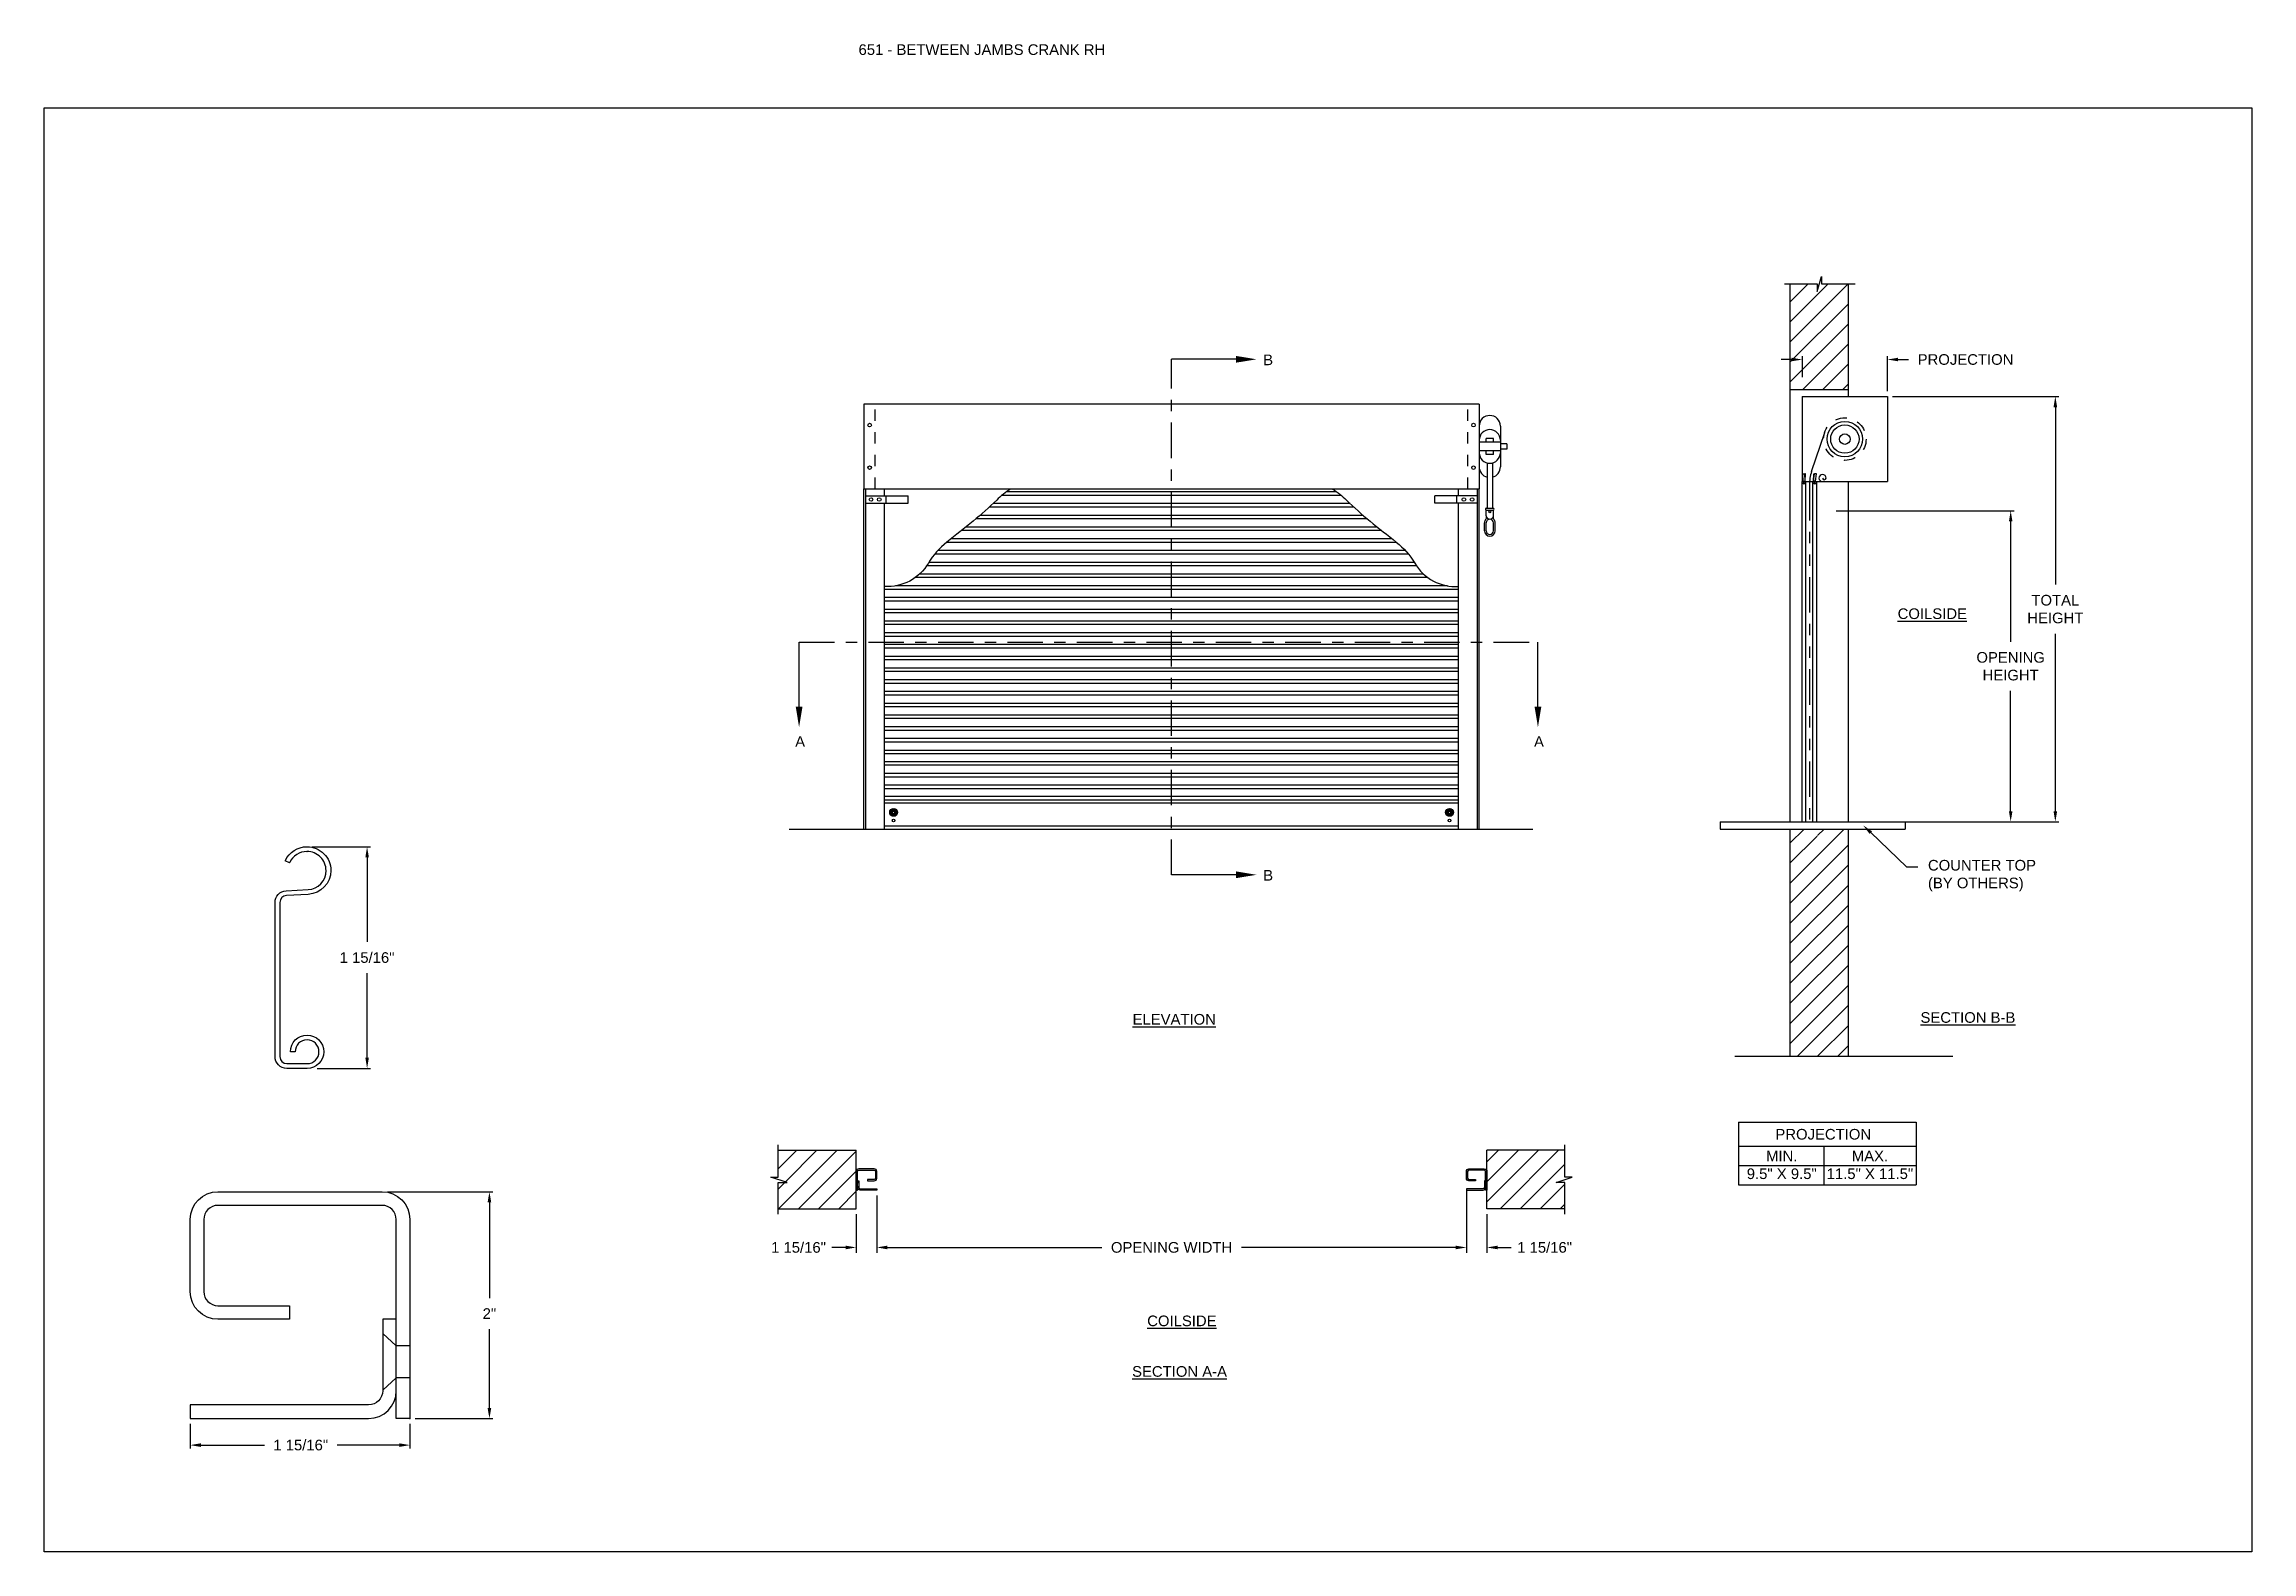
# Model space of a CAD drawing. Header units: inches. Extents: x 169.6 to 213.7, y 214.8 to 266.5.
# Drawn here: x 194.25 to 213.72, y 234.45 to 247.74 of the extents above; entities that cross this region are included whole.
import ezdxf
from ezdxf import colors
from ezdxf.entities.mleader import LeaderData, LeaderLine
from ezdxf.math import Vec2, Vec3

# ---------------------------------------------------------------- set-up
doc = ezdxf.new("R2010")
doc.units = ezdxf.units.IN
doc.header["$LTSCALE"] = 0.25
doc.header["$MEASUREMENT"] = 0
for name, pattern in [('CENTER', [2, 1.25, -0.25, 0.25, -0.25]), ('HIDDEN', [0.375, 0.25, -0.125]), ('PHANTOM', [2.5, 1.25, -0.25, 0.25, -0.25, 0.25, -0.25])]:
    doc.linetypes.add(name, pattern=pattern)
for name, color, linetype in [('ANNOTATIONS', 1, 'Continuous'), ('CRANK RH', 7, 'Continuous'), ('DETAILS', 4, 'Continuous'), ('SECTION CUTS', 6, 'CENTER')]:
    doc.layers.add(name, color=color, linetype=linetype)
doc.styles.add('ARIAL', font='arial.ttf', dxfattribs={"height": 0.09375})
doc.styles.get("Standard").update_dxf_attribs({"font": 'romans.shx'})
doc.dimstyles.new('ARIAL', dxfattribs={"dimtxt": 0.09375, "dimasz": 0.09375, "dimexe": 0.03125, "dimexo": 0.046875, "dimgap": 0.09, "dimtad": 0, "dimtih": 1, "dimtoh": 1, "dimdec": 4, "dimzin": 0, "dimdsep": 46, "dimlunit": 4, "dimtxsty": 'ARIAL', "dimcen": 0.09, "dimadec": 0, "dimazin": 0, "dimtfac": 1, "dimtdec": 4, "dimtix": 1, "dimtofl": 0, "dimtmove": 0, "dimatfit": 3, "dimfxl": 0.18, "dimfrac": 2, "dimtolj": 1, "dimtzin": 0, "dimarcsym": 0})
doc.dimstyles.new('STANDARD$0', dxfattribs={"dimtxt": 0.09375, "dimasz": 0.09375, "dimexe": 0.03125, "dimexo": 0.046875, "dimgap": 0.09, "dimtad": 0, "dimtih": 1, "dimtoh": 1, "dimdec": 4, "dimzin": 0, "dimdsep": 46, "dimtxsty": 'ARIAL', "dimcen": 0.09, "dimadec": 0, "dimazin": 0, "dimtfac": 1, "dimtdec": 4, "dimtofl": 0, "dimtmove": 0, "dimatfit": 1, "dimfxl": 1, "dimtolj": 1, "dimtzin": 0, "dimarcsym": 0})
pattern_1 = [(45, (6.19053, -17.52354), (-0.08838835, 0.08838835), [])]
pattern_2 = [(45, (6.19053, -16.85585), (-0.088388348, 0.088388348), [])]

msp = doc.modelspace()

# ---------------------------------------------------------------- texts
at = {"layer": 'ANNOTATIONS', "insert": (201.43451, 247.74099), "char_height": 0.09375, "width": 6.6097632, "attachment_point": 1, "line_spacing_factor": 0.86134, "style": 'ARIAL'}
msp.add_mtext('651 - BETWEEN JAMBS CRANK RH', dxfattribs=at)
at = {"layer": 'ANNOTATIONS', "char_height": 0.09375, "attachment_point": 2, "style": 'ARIAL'}
for s, insert, width in [('{\\LCOILSIDE}', (210.904, 242.76669), 1.3823677), ('{\\LELEVATION}', (204.21863, 239.18997), 3.0834986), ('{\\LSECTION B-B}', (211.21811, 239.20594), 1.3823677), ('{\\LCOILSIDE}', (204.28587, 236.5306), 1.3823677), ('{\\LSECTION A-A}', (204.26524, 236.08446), 1.3823677)]:
    msp.add_mtext(s, dxfattribs=dict(at, insert=insert, width=width))
for s, width, insert in [('PROJECTION ', 1.7594917, (209.94228, 238.1763)), ('MIN.\\P9.5" X 9.5" ', 0.6711642, (209.57626, 237.98431)), ('MAX.\\P11.5" X 11.5"', 0.7869326, (210.35391, 237.98431))]:
    msp.add_mtext_dynamic_manual_height_columns(s, width=width, gutter_width=1.36268, heights=[0], dxfattribs=dict(at, insert=insert))
at = {"layer": 'SECTION CUTS', "style": 'ARIAL'}
for s, p in [('B', (205.00295, 244.91153)), ('A', (200.87562, 241.54591)), ('A', (207.39157, 241.54591)), ('B', (205.00295, 240.36581))]:
    msp.add_text(s, height=0.09375, dxfattribs=at).set_placement(p)

# ---------------------------------------------------------------- blocks, each defined once
blk = doc.blocks.new('*D29')
at = {"layer": 'ANNOTATIONS', "color": 0, "lineweight": -2, "transparency": 16777216}
for p, q in [((206.795, 237.637), (206.795, 237.1)), ((201.595, 237.41), (201.595, 237.1)), ((201.689, 237.131), (203.579, 237.131)), ((206.701, 237.131), (204.811, 237.131))]:
    blk.add_line(p, q, dxfattribs=at)
at = {"layer": 'ANNOTATIONS', "color": 0, "transparency": 16777216}
for points in [[(201.689, 237.147), (201.689, 237.115), (201.595, 237.131)], [(206.701, 237.147), (206.701, 237.115), (206.795, 237.131)]]:
    blk.add_solid(points, dxfattribs=at)
at = {"layer": 'defpoints', "color": 0, "transparency": 16777216}
for p in [(206.795, 237.684), (201.595, 237.457), (206.795, 237.131)]:
    blk.add_point(p, dxfattribs=at)
at = {"layer": 'ANNOTATIONS', "color": 0, "transparency": 16777216, "insert": (204.195, 237.131), "char_height": 0.09375, "attachment_point": 5, "style": 'ARIAL'}
blk.add_mtext('\\A1;OPENING WIDTH', dxfattribs=at)
blk = doc.blocks.new('*D27')
at = {"layer": 'ANNOTATIONS', "color": 0, "lineweight": -2, "transparency": 16777216}
for p, q in [((195.54, 235.575), (195.54, 235.357)), ((197.478, 235.575), (197.478, 235.357)), ((195.634, 235.388), (196.194, 235.388)), ((197.384, 235.388), (196.837, 235.388))]:
    blk.add_line(p, q, dxfattribs=at)
at = {"layer": 'ANNOTATIONS', "color": 0, "transparency": 16777216}
for points in [[(195.634, 235.404), (195.634, 235.372), (195.54, 235.388)], [(197.384, 235.404), (197.384, 235.372), (197.478, 235.388)]]:
    blk.add_solid(points, dxfattribs=at)
at = {"layer": 'defpoints', "color": 0, "transparency": 16777216}
for p in [(195.54, 235.622), (197.478, 235.622), (195.54, 235.388)]:
    blk.add_point(p, dxfattribs=at)
at = {"layer": 'ANNOTATIONS', "color": 0, "transparency": 16777216, "insert": (196.515, 235.388), "char_height": 0.09375, "attachment_point": 5, "style": 'ARIAL'}
blk.add_mtext('\\A1;1 15/16"', dxfattribs=at)
blk = doc.blocks.new('*D28')
at = {"layer": 'ANNOTATIONS', "color": 0, "lineweight": -2, "transparency": 16777216}
for p, q in [((197.28, 237.622), (198.21, 237.622)), ((198.179, 237.529), (198.179, 236.685)), ((198.179, 235.716), (198.179, 236.411)), ((197.525, 235.622), (198.21, 235.622))]:
    blk.add_line(p, q, dxfattribs=at)
at = {"layer": 'ANNOTATIONS', "color": 0, "transparency": 16777216}
for points in [[(198.163, 237.529), (198.195, 237.529), (198.179, 237.622)], [(198.163, 235.716), (198.195, 235.716), (198.179, 235.622)]]:
    blk.add_solid(points, dxfattribs=at)
at = {"layer": 'defpoints', "color": 0, "transparency": 16777216}
for p in [(197.233, 237.622), (198.179, 237.622), (197.478, 235.622)]:
    blk.add_point(p, dxfattribs=at)
at = {"layer": 'ANNOTATIONS', "color": 0, "transparency": 16777216, "insert": (198.179, 236.548), "char_height": 0.0938, "attachment_point": 5, "style": 'ARIAL'}
blk.add_mtext('\\A1;2"', dxfattribs=at)
blk = doc.blocks.new('*D22')
at = {"layer": 'ANNOTATIONS', "color": 0, "lineweight": -2, "transparency": 16777216}
for p, q in [((201.595, 237.59), (201.595, 237.084)), ((201.414, 237.426), (201.414, 237.084)), ((201.32, 237.131), (201.199, 237.131)), ((201.689, 237.131), (201.783, 237.131))]:
    blk.add_line(p, q, dxfattribs=at)
at = {"layer": 'ANNOTATIONS', "color": 0, "transparency": 16777216}
for points in [[(201.32, 237.147), (201.32, 237.115), (201.414, 237.131)], [(201.689, 237.147), (201.689, 237.115), (201.595, 237.131)]]:
    blk.add_solid(points, dxfattribs=at)
at = {"layer": 'defpoints', "color": 0, "transparency": 16777216}
for p in [(201.595, 237.637), (201.414, 237.472), (201.595, 237.131)]:
    blk.add_point(p, dxfattribs=at)
at = {"layer": 'ANNOTATIONS', "color": 0, "transparency": 16777216, "insert": (200.905, 237.131), "char_height": 0.09375, "attachment_point": 5, "style": 'ARIAL'}
blk.add_mtext('\\A1;1 15/16"', dxfattribs=at)
blk = doc.blocks.new('*D23')
at = {"layer": 'ANNOTATIONS', "color": 0, "lineweight": -2, "transparency": 16777216}
for p, q in [((206.795, 237.59), (206.795, 237.084)), ((206.976, 237.426), (206.976, 237.084)), ((206.701, 237.131), (206.607, 237.131)), ((207.07, 237.131), (207.191, 237.131))]:
    blk.add_line(p, q, dxfattribs=at)
at = {"layer": 'ANNOTATIONS', "color": 0, "transparency": 16777216}
for points in [[(206.701, 237.147), (206.701, 237.115), (206.795, 237.131)], [(207.07, 237.147), (207.07, 237.115), (206.976, 237.131)]]:
    blk.add_solid(points, dxfattribs=at)
at = {"layer": 'defpoints', "color": 0, "transparency": 16777216}
for p in [(206.795, 237.637), (206.976, 237.472), (206.976, 237.131)]:
    blk.add_point(p, dxfattribs=at)
at = {"layer": 'ANNOTATIONS', "color": 0, "transparency": 16777216, "insert": (207.485, 237.131), "char_height": 0.09375, "attachment_point": 5, "style": 'ARIAL'}
blk.add_mtext('\\A1;1 15/16"', dxfattribs=at)
blk = doc.blocks.new('*D24')
at = {"layer": 'ANNOTATIONS', "color": 0, "lineweight": -2, "transparency": 16777216}
for p, q in [((209.664, 244.961), (209.57, 244.961)), ((209.758, 244.807), (209.758, 244.992)), ((210.508, 244.681), (210.508, 244.992)), ((210.601, 244.961), (210.695, 244.961))]:
    blk.add_line(p, q, dxfattribs=at)
at = {"layer": 'ANNOTATIONS', "color": 0, "transparency": 16777216}
for points in [[(209.664, 244.977), (209.664, 244.946), (209.758, 244.961)], [(210.601, 244.977), (210.601, 244.946), (210.508, 244.961)]]:
    blk.add_solid(points, dxfattribs=at)
at = {"layer": 'defpoints', "color": 0, "transparency": 16777216}
for p in [(210.508, 244.961), (209.758, 244.76), (210.508, 244.635)]:
    blk.add_point(p, dxfattribs=at)
at = {"layer": 'ANNOTATIONS', "color": 0, "transparency": 16777216, "insert": (211.197, 244.961), "char_height": 0.09375, "attachment_point": 5, "style": 'ARIAL'}
blk.add_mtext('\\A1;PROJECTION', dxfattribs=at)
blk = doc.blocks.new('*X8')
at = {"color": 0, "linetype": 'Continuous'}
for p, q in [((2.144, 5.299), (2.185, 5.339)), ((2.144, 5.304), (2.18, 5.339)), ((2.144, 5.309), (2.174, 5.339)), ((2.145, 5.294), (2.189, 5.338)), ((2.146, 5.317), (2.167, 5.338)), ((2.147, 5.29), (2.193, 5.336)), ((2.149, 5.287), (2.167, 5.305)), ((2.151, 5.284), (2.168, 5.3)), ((2.154, 5.281), (2.17, 5.297)), ((2.157, 5.278), (2.174, 5.295)), ((2.16, 5.276), (2.178, 5.294)), ((2.164, 5.274), (2.209, 5.319)), ((2.168, 5.272), (2.211, 5.315)), ((2.172, 5.271), (2.212, 5.311)), ((2.177, 5.271), (2.212, 5.306)), ((2.178, 5.316), (2.196, 5.334)), ((2.183, 5.315), (2.2, 5.332)), ((2.183, 5.271), (2.212, 5.3)), ((2.186, 5.313), (2.203, 5.329)), ((2.188, 5.31), (2.205, 5.326)), ((2.189, 5.305), (2.207, 5.323)), ((2.191, 5.273), (2.21, 5.293))]:
    blk.add_line(p, q, dxfattribs=at)
blk = doc.blocks.new('*D25')
at = {"layer": 'ANNOTATIONS', "color": 0, "lineweight": -2, "transparency": 16777216}
for p, q in [((210.055, 243.627), (211.626, 243.627)), ((211.595, 243.534), (211.595, 242.473)), ((211.595, 240.978), (211.595, 242.039)), ((210.055, 240.885), (211.626, 240.885))]:
    blk.add_line(p, q, dxfattribs=at)
at = {"layer": 'ANNOTATIONS', "color": 0, "transparency": 16777216}
for points in [[(211.58, 243.534), (211.611, 243.534), (211.595, 243.627)], [(211.58, 240.978), (211.611, 240.978), (211.595, 240.885)]]:
    blk.add_solid(points, dxfattribs=at)
at = {"layer": 'defpoints', "color": 0, "transparency": 16777216}
for p in [(210.008, 243.627), (210.008, 240.885), (211.595, 240.885)]:
    blk.add_point(p, dxfattribs=at)
at = {"layer": 'ANNOTATIONS', "color": 0, "transparency": 16777216, "insert": (211.595, 242.256), "char_height": 0.09375, "attachment_point": 5, "style": 'ARIAL'}
blk.add_mtext('\\A1;OPENING \\PHEIGHT', dxfattribs=at)
blk = doc.blocks.new('*D26')
at = {"layer": 'ANNOTATIONS', "color": 0, "lineweight": -2, "transparency": 16777216}
for p, q in [((210.554, 244.635), (212.02, 244.635)), ((211.989, 244.541), (211.989, 242.977)), ((211.989, 240.978), (211.989, 242.542)), ((210.554, 240.885), (212.02, 240.885))]:
    blk.add_line(p, q, dxfattribs=at)
at = {"layer": 'ANNOTATIONS', "color": 0, "transparency": 16777216}
for points in [[(211.973, 244.541), (212.005, 244.541), (211.989, 244.635)], [(211.973, 240.978), (212.005, 240.978), (211.989, 240.885)]]:
    blk.add_solid(points, dxfattribs=at)
at = {"layer": 'defpoints', "color": 0, "transparency": 16777216}
for p in [(210.508, 244.635), (210.508, 240.885), (211.989, 240.885)]:
    blk.add_point(p, dxfattribs=at)
at = {"layer": 'ANNOTATIONS', "color": 0, "transparency": 16777216, "insert": (211.989, 242.76), "char_height": 0.0938, "attachment_point": 5, "style": 'ARIAL'}
blk.add_mtext('\\A1;TOTAL \\PHEIGHT', dxfattribs=at)
blk = doc.blocks.new('*D54')
at = {"layer": 'ANNOTATIONS', "color": 0, "lineweight": -2, "transparency": 16777216}
for p, q in [((196.617, 240.665), (197.131, 240.665)), ((197.1, 240.571), (197.1, 239.826)), ((197.1, 238.804), (197.1, 239.549)), ((196.66, 238.71), (197.131, 238.71))]:
    blk.add_line(p, q, dxfattribs=at)
at = {"layer": 'ANNOTATIONS', "color": 0, "transparency": 16777216}
for points in [[(197.085, 240.571), (197.116, 240.571), (197.1, 240.665)], [(197.085, 238.804), (197.116, 238.804), (197.1, 238.71)]]:
    blk.add_solid(points, dxfattribs=at)
at = {"layer": 'defpoints', "color": 0, "transparency": 16777216}
for p in [(196.571, 240.665), (196.613, 238.71), (197.1, 238.71)]:
    blk.add_point(p, dxfattribs=at)
at = {"layer": 'ANNOTATIONS', "color": 0, "transparency": 16777216, "insert": (197.1, 239.687), "char_height": 0.09375, "attachment_point": 5, "style": 'ARIAL'}
blk.add_mtext('\\A1;1 15/16"', dxfattribs=at)

# ---------------------------------------------------------------- dimensions: what is measured, and where the dimension line sits
at = {"layer": 'ANNOTATIONS'}
dim = msp.add_linear_dim(base=(210.50761, 244.96116), p1=(209.75761, 244.76043), p2=(210.50761, 244.63462), text='PROJECTION', dimstyle='STANDARD$0', dxfattribs=at)
dim.commit()
dim.dimension.update_dxf_attribs({"geometry": '*D24', "text_midpoint": (211.19672, 244.96116), "dimtype": 160})
for base, p1, p2, text, picture, middle in [((211.98893, 240.88462), (210.50761, 244.63462), (210.50761, 240.88462), 'TOTAL \\PHEIGHT', '*D26', (211.98893, 242.75962)), ((211.59518, 240.88462), (210.00792, 243.62742), (210.00792, 240.88462), 'OPENING \\PHEIGHT', '*D25', (211.59518, 242.25602))]:
    dim = msp.add_linear_dim(base=base, p1=p1, p2=p2, angle=90, text=text, dimstyle='STANDARD$0', dxfattribs=at)
    dim.commit()
    dim.dimension.update_dxf_attribs({"geometry": picture, "text_midpoint": middle})
dim = msp.add_linear_dim(base=(197.10013, 238.70996), p1=(196.57056, 240.66477), p2=(196.61273, 238.70996), angle=90, text='1 15/16"', dimstyle='STANDARD$0', dxfattribs=at)
dim.commit()
dim.dimension.update_dxf_attribs({"geometry": '*D54', "text_midpoint": (197.10013, 239.68737), "dimtype": 160})
for base, p2, angle, picture, middle in [((198.179, 237.62233), (197.23263, 237.62233), 90, '*D28', (198.179, 236.54773)), ((195.54013, 235.38803), (195.54013, 235.62233), 180, '*D27', (196.51506, 235.38803))]:
    dim = msp.add_linear_dim(base=base, p1=(197.47763, 235.62233), p2=p2, angle=angle, dimstyle='ARIAL', dxfattribs=at)
    dim.commit()
    dim.dimension.update_dxf_attribs({"geometry": picture, "text_midpoint": middle, "dimtype": 160})
for base, p1, p2, picture, middle in [((201.59531, 237.13098), (201.41367, 237.47248), (201.59531, 237.63664), '*D22', (200.90464, 237.13098)), ((206.97617, 237.13098), (206.79453, 237.63654), (206.97617, 237.47248), '*D23', (207.4852, 237.13098))]:
    dim = msp.add_linear_dim(base=base, p1=p1, p2=p2, text='1 15/16"', dimstyle='STANDARD$0', override={"dimexe": 0.046875, "dimgap": 0.0625, "dimlunit": 4, "dimcen": 0.089844, "dimatfit": 0, "dimfxl": 0.18, "dimfrac": 2}, dxfattribs=at)
    dim.commit()
    dim.dimension.update_dxf_attribs({"geometry": picture, "text_midpoint": middle, "dimtype": 160})
dim = msp.add_linear_dim(base=(206.79453, 237.13098), p1=(201.59531, 237.45672), p2=(206.79453, 237.68352), text='OPENING WIDTH', dimstyle='STANDARD$0', dxfattribs=at)
dim.commit()
dim.dimension.update_dxf_attribs({"geometry": '*D29', "text_midpoint": (204.19492, 237.13098)})

# ---------------------------------------------------------------- hatches: boundary and pattern name
at = {"layer": 'CRANK RH', "linetype": 'Continuous'}
h = msp.add_hatch(dxfattribs=at)
h.set_pattern_fill('ANSI31', color=256, style=0)
h.set_pattern_definition(pattern_2)
h.paths.add_polyline_path([(210.16386, 245.62914), (209.92736, 245.62914), (209.92736, 245.6938), (209.88895, 245.56044), (209.88895, 245.62914), (209.64823, 245.62914), (209.64823, 244.69712), (210.16386, 244.69712)])
h = msp.add_hatch(dxfattribs=at)
h.set_pattern_fill('ANSI31', color=256, style=0)
h.set_pattern_definition(pattern_2)
h.paths.add_polyline_path([(210.16386, 240.82062), (209.92736, 240.82062), (209.92736, 240.88528), (209.88895, 240.75192), (209.88895, 240.82062), (209.64823, 240.82062), (209.64823, 238.8189), (210.16386, 238.8189)])
at = {"layer": 'CRANK RH'}
h = msp.add_hatch(dxfattribs=at)
h.set_pattern_fill('ANSI31', color=256, style=0)
h.set_pattern_definition(pattern_1)
h.paths.add_polyline_path([(201.41367, 237.98811), (200.72617, 237.98811), (200.72617, 237.7509), (200.66207, 237.7509), (200.80414, 237.704), (200.72617, 237.704), (200.72617, 237.47248), (201.41367, 237.47248), (201.41367, 237.63498)])
h = msp.add_hatch(dxfattribs=at)
h.set_pattern_fill('ANSI31', color=256, style=0)
h.set_pattern_definition(pattern_1)
h.paths.add_polyline_path([(207.72777, 237.7509), (207.66367, 237.7509), (207.66367, 237.98811), (206.97617, 237.98811), (206.97617, 237.47248), (206.99434, 237.47248), (207.66367, 237.47248), (207.66367, 237.704), (207.5857, 237.704)])

# ---------------------------------------------------------------- linework, layer by layer
at = {"layer": 'ANNOTATIONS'}
for p, q in [((209.19608, 238.23573), (209.19608, 237.68436)), ((209.19608, 238.23573), (210.76119, 238.23573)), ((210.76119, 238.23573), (210.76119, 237.68436)), ((209.19608, 238.02426), (210.76119, 238.02426)), ((209.94645, 238.02426), (209.94645, 237.68436)), ((209.19608, 237.85431), (210.76119, 237.85431)), ((209.19608, 237.68436), (210.76119, 237.68436)), ((201.59531, 237.49904), (201.59531, 237.09973)), ((206.79453, 237.51154), (206.79453, 237.09973))]:
    msp.add_line(p, q, dxfattribs=at)
at = {"layer": 'CRANK RH', "linetype": 'Continuous'}
for p, q in [((209.60184, 245.62914), (209.88895, 245.62914)), ((209.64823, 245.62914), (209.64823, 240.88462)), ((209.88895, 245.56044), (209.92736, 245.6938)), ((209.88895, 245.62914), (209.88895, 245.56044)), ((209.92736, 245.6938), (209.92736, 245.62914)), ((209.92736, 245.62914), (210.22255, 245.62914)), ((210.16386, 244.63462), (210.16386, 245.62914)), ((206.90781, 244.56862), (201.48203, 244.56862)), ((201.48203, 244.56862), (201.48203, 243.82062)), ((206.90781, 244.56862), (206.90781, 243.82062)), ((209.64823, 244.69712), (210.16386, 244.69712)), ((209.75761, 244.63462), (210.50761, 244.63462)), ((209.75761, 244.63462), (209.75761, 243.88462)), ((210.50761, 244.63462), (210.50761, 243.88462)), ((201.48203, 244.3743), (201.48203, 244.01493)), ((207.09531, 244.3743), (207.09531, 244.01493)), ((206.97031, 244.23368), (206.97031, 244.26493)), ((206.97031, 244.1243), (206.97031, 244.15555)), ((207.03281, 244.23368), (207.03281, 244.26493)), ((207.03281, 244.1243), (207.03281, 244.15555)), ((207.15204, 244.21805), (207.15204, 244.17118)), ((209.83942, 243.9737), (209.95477, 244.31902)), ((206.97812, 244.04905), (206.97812, 243.64978)), ((207.025, 244.04905), (207.025, 243.64978)), ((201.48203, 240.82062), (201.48203, 243.82062)), ((201.48203, 243.82062), (206.90781, 243.82062)), ((201.49765, 240.82062), (201.49765, 243.82062)), ((201.66367, 243.75812), (201.66367, 243.82062)), ((205.69079, 243.76317), (202.69905, 243.76317)), ((205.65036, 243.79442), (202.73948, 243.79442)), ((206.72617, 243.75812), (206.72617, 243.82062)), ((206.89219, 240.82062), (206.89219, 243.82062)), ((206.90781, 240.82062), (206.90781, 243.82062)), ((209.75761, 243.88462), (209.78886, 243.88462)), ((209.75761, 240.88462), (209.75761, 243.88462)), ((209.76494, 243.88806), (209.76185, 243.95345)), ((209.76185, 243.95345), (209.77949, 243.95345)), ((209.76494, 243.88462), (209.76494, 243.88806)), ((209.76494, 243.88806), (209.78258, 243.88806)), ((209.78258, 243.88806), (209.77949, 243.95345)), ((209.78476, 243.95279), (209.77949, 243.95345)), ((209.78258, 243.88806), (209.78476, 243.95279)), ((209.78258, 243.88462), (209.78258, 243.88806)), ((209.78886, 240.88462), (209.78886, 243.88462)), ((209.78886, 243.88462), (209.85136, 243.88462)), ((209.85136, 240.88462), (209.85136, 243.88462)), ((209.85136, 243.88462), (209.88261, 243.88462)), ((209.85766, 243.88901), (209.85763, 243.88806)), ((209.87528, 243.88806), (209.85763, 243.88806)), ((209.85763, 243.88462), (209.85763, 243.88806)), ((209.85766, 243.88901), (209.86425, 243.95414)), ((209.85766, 243.88901), (209.85895, 243.95376)), ((209.85895, 243.95376), (209.86425, 243.95414)), ((209.88187, 243.95319), (209.86425, 243.95414)), ((209.86698, 243.88462), (210.50761, 243.88462)), ((209.87528, 243.88806), (209.88187, 243.95319)), ((209.87528, 243.88462), (209.87528, 243.88806)), ((209.88261, 243.88462), (209.88261, 240.88462)), ((210.16386, 240.88462), (210.16386, 243.88462)), ((201.49765, 243.75812), (201.87265, 243.75812)), ((201.49765, 243.69562), (201.87265, 243.69562)), ((201.66367, 240.82062), (201.66367, 243.69562)), ((201.67929, 243.69562), (201.67929, 243.75812)), ((201.87265, 243.69562), (201.87265, 243.75812)), ((205.88461, 243.58719), (202.50523, 243.58719)), ((205.803, 243.65956), (202.58684, 243.65956)), ((205.7694, 243.69081), (202.62044, 243.69081)), ((206.89219, 243.75812), (206.51719, 243.75812)), ((206.51719, 243.69562), (206.51719, 243.75812)), ((206.89219, 243.69562), (206.51719, 243.69562)), ((206.71054, 243.69562), (206.71054, 243.75812)), ((206.72617, 240.82062), (206.72617, 243.69562)), ((206.97031, 243.63415), (207.03281, 243.63415)), ((206.97031, 243.58379), (206.97031, 243.63415)), ((207.03281, 243.58379), (207.03281, 243.63415)), ((206.14007, 243.37996), (202.24977, 243.37996)), ((206.04921, 243.45233), (202.34062, 243.45233)), ((206.01039, 243.48358), (202.37945, 243.48358)), ((205.92161, 243.55594), (202.46823, 243.55594)), ((206.95469, 243.45023), (206.95469, 243.52129)), ((207.03281, 243.45023), (207.03281, 243.52129)), ((207.04844, 243.45023), (207.04844, 243.52129)), ((206.28399, 243.2451), (202.10585, 243.2451)), ((206.25719, 243.27635), (202.13264, 243.27635)), ((206.1797, 243.34871), (202.21014, 243.34871)), ((206.45561, 243.03787), (201.93423, 243.03787)), ((206.41707, 243.06912), (201.97277, 243.06912)), ((206.35427, 243.14148), (202.03557, 243.14148)), ((206.3347, 243.17273), (202.05514, 243.17273)), ((206.72617, 242.93425), (201.66367, 242.93425)), ((206.72617, 242.86189), (201.66367, 242.86189)), ((206.72617, 242.83064), (201.66367, 242.83064)), ((206.62973, 242.9655), (201.76011, 242.9655)), ((206.72617, 242.75828), (201.66367, 242.75828)), ((206.72617, 242.72703), (201.66367, 242.72703)), ((206.72617, 242.65466), (201.66367, 242.65466)), ((206.72617, 242.62341), (201.66367, 242.62341)), ((206.72617, 242.55105), (201.66367, 242.55105)), ((206.72617, 242.5198), (201.66367, 242.5198)), ((206.72617, 242.44743), (201.66367, 242.44743)), ((206.72617, 242.41618), (201.66367, 242.41618)), ((206.72617, 242.34382), (201.66367, 242.34382)), ((206.72617, 242.31257), (201.66367, 242.31257)), ((206.72617, 242.2402), (201.66367, 242.2402)), ((206.72617, 242.20895), (201.66367, 242.20895)), ((206.72617, 242.13659), (201.66367, 242.13659)), ((206.72617, 242.10534), (201.66367, 242.10534)), ((206.72617, 242.03297), (201.66367, 242.03297)), ((206.72617, 242.00172), (201.66367, 242.00172)), ((206.72617, 241.92936), (201.66367, 241.92936)), ((206.72617, 241.89811), (201.66367, 241.89811)), ((206.72617, 241.82574), (201.66367, 241.82574)), ((206.72617, 241.79449), (201.66367, 241.79449)), ((206.72617, 241.72213), (201.66367, 241.72213)), ((206.72617, 241.69088), (201.66367, 241.69088)), ((206.72617, 241.61852), (201.66367, 241.61852)), ((206.72617, 241.58727), (201.66367, 241.58727)), ((206.72617, 241.5149), (201.66367, 241.5149)), ((206.72617, 241.48365), (201.66367, 241.48365)), ((206.72617, 241.41443), (201.66367, 241.41443)), ((206.72617, 241.38318), (201.66367, 241.38318)), ((206.72617, 241.31081), (201.66367, 241.31081)), ((206.72617, 241.27956), (201.66367, 241.27956)), ((206.72617, 241.2072), (201.66367, 241.2072)), ((206.72617, 241.17595), (201.66367, 241.17595)), ((206.72617, 241.10653), (201.66367, 241.10653)), ((206.72617, 241.07528), (201.66367, 241.07528)), ((206.72617, 241.05036), (201.66367, 241.05036)), ((206.72617, 240.84767), (201.66367, 240.84767)), ((209.03263, 240.88462), (210.66386, 240.88462)), ((209.03263, 240.88462), (209.03263, 240.82062)), ((210.66386, 240.88462), (210.66386, 240.82062)), ((209.03263, 240.82062), (210.66386, 240.82062)), ((209.64823, 240.82062), (209.64823, 238.81927)), ((210.16386, 238.81927), (210.16386, 240.82062)), ((209.16249, 238.81927), (211.08621, 238.81927)), ((200.72617, 237.7509), (200.72617, 238.03498)), ((207.66367, 237.7509), (207.66367, 238.03498)), ((200.80414, 237.704), (200.66207, 237.7509)), ((200.66207, 237.7509), (200.72617, 237.7509)), ((207.5857, 237.704), (207.72777, 237.7509)), ((207.72777, 237.7509), (207.66367, 237.7509)), ((200.72617, 237.42561), (200.72617, 237.704)), ((200.72617, 237.704), (200.80414, 237.704)), ((201.41367, 237.6967), (201.42492, 237.6967)), ((201.41367, 237.67034), (201.42492, 237.67034)), ((201.43617, 237.70696), (201.42492, 237.6967)), ((201.43617, 237.66008), (201.42492, 237.67034)), ((206.95367, 237.70696), (206.96492, 237.6967)), ((206.95367, 237.66008), (206.96492, 237.67034)), ((206.97617, 237.6967), (206.96492, 237.6967)), ((206.97617, 237.67034), (206.96492, 237.67034)), ((207.66367, 237.704), (207.5857, 237.704)), ((207.66367, 237.42561), (207.66367, 237.704))]:
    msp.add_line(p, q, dxfattribs=at)
at = {"layer": 'CRANK RH', "linetype": 'HIDDEN'}
for p, q in [((201.58164, 243.82062), (201.58164, 244.56862)), ((201.58164, 243.82062), (201.58164, 244.56862)), ((206.8082, 243.82062), (206.8082, 244.56862))]:
    msp.add_line(p, q, dxfattribs=at)
at = {"layer": 'CRANK RH', "linetype": 'PHANTOM'}
for p, q in [((207.09531, 244.23368), (206.90781, 244.23368)), ((207.09531, 244.15555), (206.90781, 244.15555)), ((207.03281, 244.26493), (206.97031, 244.26493)), ((207.15204, 244.21805), (207.09531, 244.21805)), ((207.15204, 244.17118), (207.09531, 244.17118)), ((207.03281, 244.1243), (206.97031, 244.1243)), ((209.82011, 243.8549), (209.82011, 240.88462))]:
    msp.add_line(p, q, dxfattribs=at)
at = {"layer": 'CRANK RH'}
for p, q in [((206.97031, 243.64978), (207.03281, 243.64978)), ((206.97031, 243.45023), (206.97031, 243.52129)), ((200.82387, 240.82062), (207.38212, 240.82062)), ((200.72617, 237.98811), (201.41367, 237.98811)), ((201.41367, 237.47248), (201.41367, 237.98811)), ((206.97617, 237.47248), (206.97617, 237.98811)), ((207.66367, 237.98811), (206.97617, 237.98811)), ((200.72617, 237.47248), (201.41367, 237.47248)), ((207.66367, 237.47248), (206.97617, 237.47248))]:
    msp.add_line(p, q, dxfattribs=at)
at = {"layer": 'CRANK RH', "linetype": 'Continuous'}
for points in [[(202.77501, 243.81862, 0.04994125), (202.65292, 243.72187, -0.02135943), (202.44447, 243.53637, -0.00459955), (202.21287, 243.35087, 0.09348756), (202.05074, 243.16537, -0.28353071), (201.66367, 242.96069, 0.72847355)], [(205.61483, 243.81862, -0.04994125), (205.73692, 243.72187, 0.02135943), (205.94537, 243.53637, 0.00459955), (206.17697, 243.35087, -0.09348756), (206.3391, 243.16537, 0.28353071), (206.72617, 242.96069, -0.72847355)]]:
    msp.add_lwpolyline(points, format="xyb", dxfattribs=at)
at = {"layer": 'CRANK RH'}
for points in [[(201.42492, 237.63664), (201.42492, 237.80118, -0.41421356), (201.43664, 237.81289), (201.57234, 237.81289, -0.41421356), (201.58406, 237.80118), (201.58406, 237.74164, -0.41421356), (201.57234, 237.72993), (201.51328, 237.72993), (201.51328, 237.71868), (201.57234, 237.71868, 0.41421356), (201.59531, 237.74164), (201.59531, 237.80118, 0.41421356), (201.57234, 237.82414), (201.43664, 237.82414, 0.41421356), (201.41367, 237.80118), (201.41367, 237.63664)], [(206.96492, 237.63664), (206.96492, 237.80118, 0.41421356), (206.9532, 237.81289), (206.8175, 237.81289, 0.41421356), (206.80578, 237.80118), (206.80578, 237.74164, 0.41421356), (206.8175, 237.72993), (206.87656, 237.72993), (206.87656, 237.71868), (206.8175, 237.71868, -0.41421356), (206.79453, 237.74164), (206.79453, 237.80118, -0.41421356), (206.8175, 237.82414), (206.9532, 237.82414, -0.41421356), (206.97617, 237.80118), (206.97617, 237.63664)], [(201.59531, 237.63664), (201.44789, 237.63664, -0.41421356), (201.42492, 237.65961), (201.42492, 237.71868), (201.43617, 237.71868), (201.43617, 237.65961, 0.41421356), (201.44789, 237.64789), (201.59531, 237.64789)], [(206.79453, 237.63664), (206.94195, 237.63664, 0.41421356), (206.96492, 237.65961), (206.96492, 237.71868), (206.95367, 237.71868), (206.95367, 237.65961, -0.41421356), (206.94195, 237.64789), (206.79453, 237.64789)]]:
    msp.add_lwpolyline(points, format="xyb", close=True, dxfattribs=at)
at = {"layer": 'CRANK RH', "linetype": 'Continuous'}
for centre, radius in [((201.53183, 244.38312), 0.01562), ((201.53183, 244.38312), 0.01562), ((206.85801, 244.38312), 0.01562), ((206.85801, 244.38312), 0.01562), ((210.13261, 244.25962), 0.15625), ((210.13261, 244.25962), 0.125), ((210.13261, 244.25962), 0.04685), ((201.53183, 244.00812), 0.01562), ((201.53183, 244.00812), 0.01562), ((206.85801, 244.00812), 0.01562), ((206.85801, 244.00812), 0.01562), ((209.77354, 243.86864), 0.00687), ((209.86668, 243.86864), 0.00687), ((201.54453, 243.72687), 0.01562), ((201.61679, 243.72687), 0.01562), ((206.77304, 243.72687), 0.01562), ((206.84531, 243.72687), 0.01562), ((207.00156, 243.61853), 0.00781), ((201.74344, 240.96749), 0.0344), ((201.74344, 240.96749), 0.01114), ((201.74344, 240.89661), 0.01114), ((206.6464, 240.96749), 0.0344), ((206.6464, 240.96749), 0.01114), ((206.6464, 240.89661), 0.01114)]:
    msp.add_circle(centre, radius, dxfattribs=at)
at = {"layer": 'CRANK RH', "linetype": 'HIDDEN'}
msp.add_circle((210.13261, 244.25962), 0.1875, dxfattribs=at)
at = {"layer": 'CRANK RH', "linetype": 'Continuous'}
for centre, radius, start, end in [((207.00156, 244.3743), 0.09375, 0, 180), ((207.00156, 244.24941), 0.09375, 0, 180), ((207.00156, 244.13982), 0.09375, 180, 0), ((207.00156, 244.01493), 0.09375, 180, 255.522488), ((207.00156, 244.01493), 0.09375, 284.477512, 0), ((210.19511, 243.8549), 0.375, 161.529967, 180), ((209.93577, 243.91587), 0.03125, 0, 180), ((209.93577, 243.91587), 0.03125, 180, 270), ((209.95139, 243.91587), 0.01562, 180, 0)]:
    msp.add_arc(centre, radius, start, end, dxfattribs=at)
at = {"layer": 'CRANK RH'}
for centre, radius, start, end in [((206.97031, 243.64197), 0.00781, 90, 270), ((206.94057, 243.57012), 0.03125, 321.317813, 12.635625), ((207.00156, 243.58379), 0.03125, 180, 0), ((207.06255, 243.57012), 0.03125, 167.364375, 218.682187), ((207.03281, 243.64197), 0.00781, 270, 90), ((207.00156, 243.52129), 0.04688, 141.317813, 180), ((207.00156, 243.45023), 0.04688, 180, 0), ((207.00156, 243.52129), 0.03125, 0, 180), ((207.00156, 243.45023), 0.03125, 180, 0), ((207.00156, 243.52129), 0.04688, 0, 38.682187)]:
    msp.add_arc(centre, radius, start, end, dxfattribs=at)
at = {"layer": 'defpoints'}
msp.add_lwpolyline([(213.72204, 234.44685), (194.25216, 234.44685), (194.25216, 247.18196), (213.72204, 247.18196)], close=True, dxfattribs=at)
at = {"layer": 'DETAILS'}
for p, q in [((196.56979, 240.66477), (196.57055, 240.66477)), ((196.56979, 240.62277), (196.57055, 240.62277)), ((195.78513, 237.62233), (197.23263, 237.62233)), ((197.23763, 236.37233), (197.35763, 236.26295)), ((197.47763, 236.26295), (197.35763, 236.26295)), ((197.23763, 235.87233), (197.35763, 235.9817)), ((197.47763, 235.9817), (197.35763, 235.9817))]:
    msp.add_line(p, q, dxfattribs=at)
msp.add_lwpolyline([(196.78056, 240.45477, -0.39895955), (196.58155, 240.24506), (196.3893, 240.23499, 0.39895955), (196.33055, 240.17307), (196.33055, 238.81396, 0.41421356), (196.39255, 238.75196), (196.57055, 238.75196, 2.41421356), (196.46555, 238.85696), (196.42355, 238.85696, -2.41421356), (196.57055, 238.70996), (196.39255, 238.70996, -0.41421356), (196.28855, 238.81396), (196.28855, 240.17307, -0.39895955), (196.38711, 240.27693), (196.57935, 240.287, 0.39895955), (196.73856, 240.45477, 0.41491795), (196.57016, 240.62277, 0.29455643), (196.41737, 240.52473), (196.41706, 240.52404), (196.37884, 240.54146), (196.37915, 240.54215, -0.29428604), (196.57019, 240.66477, -0.41473176)], format="xyb", close=True, dxfattribs=at)
for points in [[(197.23263, 237.62233, -0.41421356), (197.47763, 237.37733), (197.47763, 235.62233), (197.35763, 235.62233), (197.35763, 237.37733, 0.41421356), (197.23263, 237.50233), (195.78513, 237.50233, 0.41421356), (195.66013, 237.37733), (195.66013, 236.74233, 0.41421356), (195.78513, 236.61733), (196.41513, 236.61733), (196.41513, 236.49733), (195.78513, 236.49733, -0.41421356), (195.54013, 236.74233), (195.54013, 237.37733, -0.41421356), (195.78513, 237.62233)], [(197.35763, 236.49733), (197.23763, 236.49733), (197.23763, 235.86733, -0.41421356), (197.11263, 235.74233), (195.54013, 235.74233), (195.54013, 235.62233), (197.11263, 235.62233, 0.41421356), (197.35763, 235.86733)]]:
    msp.add_lwpolyline(points, format="xyb", dxfattribs=at)
msp.add_point((197.47763, 235.62233), dxfattribs=at)
msp.add_point((197.47763, 235.62233), dxfattribs=at)
at = {"layer": 'SECTION CUTS'}
for p, q in [((204.19492, 240.4175), (204.19492, 244.96323)), ((200.9101, 242.46834), (207.42605, 242.46834))]:
    msp.add_line(p, q, dxfattribs=at)

# ---------------------------------------------------------------- block references
at = {"layer": 'CRANK RH', "linetype": 'Continuous'}
msp.add_blockref('*X8', (199.56539, 235.66237), dxfattribs=at)
at = {"layer": 'CRANK RH', "linetype": 'Continuous', "xscale": -1}
msp.add_blockref('*X8', (208.82445, 235.66237), dxfattribs=at)

msp.set_redraw_order([(e.dxf.handle, doc.entitydb.next_handle()) for e in msp.query("TEXT MTEXT ATTDEF DIMENSION ARC_DIMENSION")])  # texts and dimensions are drawn at this point

# ---------------------------------------------------------------- leaders
at = {"layer": 'ANNOTATIONS'}
ml = msp.add_multileader_mtext('Standard', dxfattribs=at)
ml.set_content('COUNTER TOP\\P(BY OTHERS)', color=256, style='ARIAL')
ml.set_leader_properties()
ml.build(insert=Vec2(0, 0))
ml.multileader.update_dxf_attribs({"dogleg_length": 0.36, "arrow_head_size": 0.09375})
ctx = ml.context
ctx.base_point, ctx.char_height, ctx.arrow_head_size, ctx.landing_gap_size, ctx.plane_origin = Vec3(210.77575, 240.48794), 0.09375, 0.09375, 0.09, Vec3(209.99071, 240.05471)
notes = []
notes.append((ctx, [(0, (1, 1, 0), (210.67779, 240.48794), (1, 0), 0.09796, [(0, [(210.29362, 240.85401)], 0, [])])]))
ctx.mtext.insert, ctx.mtext.flow_direction = Vec3(210.86575, 240.54859), 5
at = {"layer": 'SECTION CUTS'}
ml = msp.add_multileader_mtext('Standard', dxfattribs=at)
ml.set_content('', color=256)
ml.set_leader_properties()
ml.build(insert=Vec2(0, 0))
ml.multileader.update_dxf_attribs({"dogleg_length": 0, "arrow_head_size": 0.18})
ctx = ml.context
ctx.base_point, ctx.char_height, ctx.arrow_head_size, ctx.landing_gap_size, ctx.plane_origin, ctx.plane_x_axis, ctx.plane_y_axis = Vec3(204.19492, 244.96323), 0.18, 0.18, 0, Vec3(204.94444, 244.96323), Vec3(0, 1), Vec3(-1, 0)
notes.append((ctx, [(0, (1, 1, 0), (204.19492, 244.96323), (1, 0), 0, [(0, [(204.94444, 244.96323)], 0, [])])]))
ctx.mtext.insert, ctx.mtext.text_direction, ctx.mtext.rotation, ctx.mtext.flow_direction = Vec3(204.10492, 244.96323), Vec3(0, 1), 1.57079633, 5
ml = msp.add_multileader_mtext('Standard', dxfattribs=at)
ml.set_content('', color=256)
ml.set_leader_properties()
ml.build(insert=Vec2(0, 0))
ml.multileader.update_dxf_attribs({"dogleg_length": 0, "arrow_head_size": 0.18})
ctx = ml.context
ctx.base_point, ctx.char_height, ctx.arrow_head_size, ctx.landing_gap_size, ctx.plane_origin = Vec3(200.9101, 242.46834), 0.18, 0.18, 0, Vec3(200.9101, 241.71882)
notes.append((ctx, [(0, (1, 1, 0), (200.9101, 242.46834), (1, 0), 0, [(0, [(200.9101, 241.71882)], 0, [])])]))
ctx.mtext.insert, ctx.mtext.flow_direction = Vec3(200.9101, 242.55834), 5
ml = msp.add_multileader_mtext('Standard', dxfattribs=at)
ml.set_content('', color=256)
ml.set_leader_properties()
ml.build(insert=Vec2(0, 0))
ml.multileader.update_dxf_attribs({"dogleg_length": 0, "arrow_head_size": 0.18})
ctx = ml.context
ctx.base_point, ctx.char_height, ctx.arrow_head_size, ctx.landing_gap_size, ctx.plane_origin = Vec3(207.42605, 242.46834), 0.18, 0.18, 0, Vec3(207.42605, 241.71882)
notes.append((ctx, [(0, (1, 1, 0), (207.42605, 242.46834), (1, 0), 0, [(0, [(207.42605, 241.71882)], 0, [])])]))
ctx.mtext.insert, ctx.mtext.flow_direction = Vec3(207.42605, 242.55834), 5
ml = msp.add_multileader_mtext('Standard', dxfattribs=at)
ml.set_content('', color=256)
ml.set_leader_properties()
ml.build(insert=Vec2(0, 0))
ml.multileader.update_dxf_attribs({"dogleg_length": 0, "arrow_head_size": 0.18})
ctx = ml.context
ctx.base_point, ctx.char_height, ctx.arrow_head_size, ctx.landing_gap_size, ctx.plane_origin, ctx.plane_x_axis, ctx.plane_y_axis = Vec3(204.19492, 240.4175), 0.18, 0.18, 0, Vec3(204.94444, 240.4175), Vec3(0, 1), Vec3(-1, 0)
notes.append((ctx, [(0, (1, 1, 0), (204.19492, 240.4175), (1, 0), 0, [(0, [(204.94444, 240.4175)], 0, [])])]))
ctx.mtext.insert, ctx.mtext.text_direction, ctx.mtext.rotation, ctx.mtext.flow_direction = Vec3(204.10492, 240.4175), Vec3(0, 1), 1.57079633, 5
for ctx, leaders in notes:
    for number, flags, end, landing, length, lines in leaders:
        leader = LeaderData()
        leader.index, (leader.has_last_leader_line, leader.has_dogleg_vector, leader.attachment_direction) = number, flags
        leader.last_leader_point, leader.dogleg_vector, leader.dogleg_length = Vec3(end), Vec3(landing), length
        for number, points, colour, breaks in lines:
            line = LeaderLine()
            line.index, line.vertices, line.color, line.breaks = number, Vec3.list(points), colors.encode_raw_color(colour), breaks
            leader.lines.append(line)
        ctx.leaders.append(leader)

doc.saveas('drawing.dxf')
